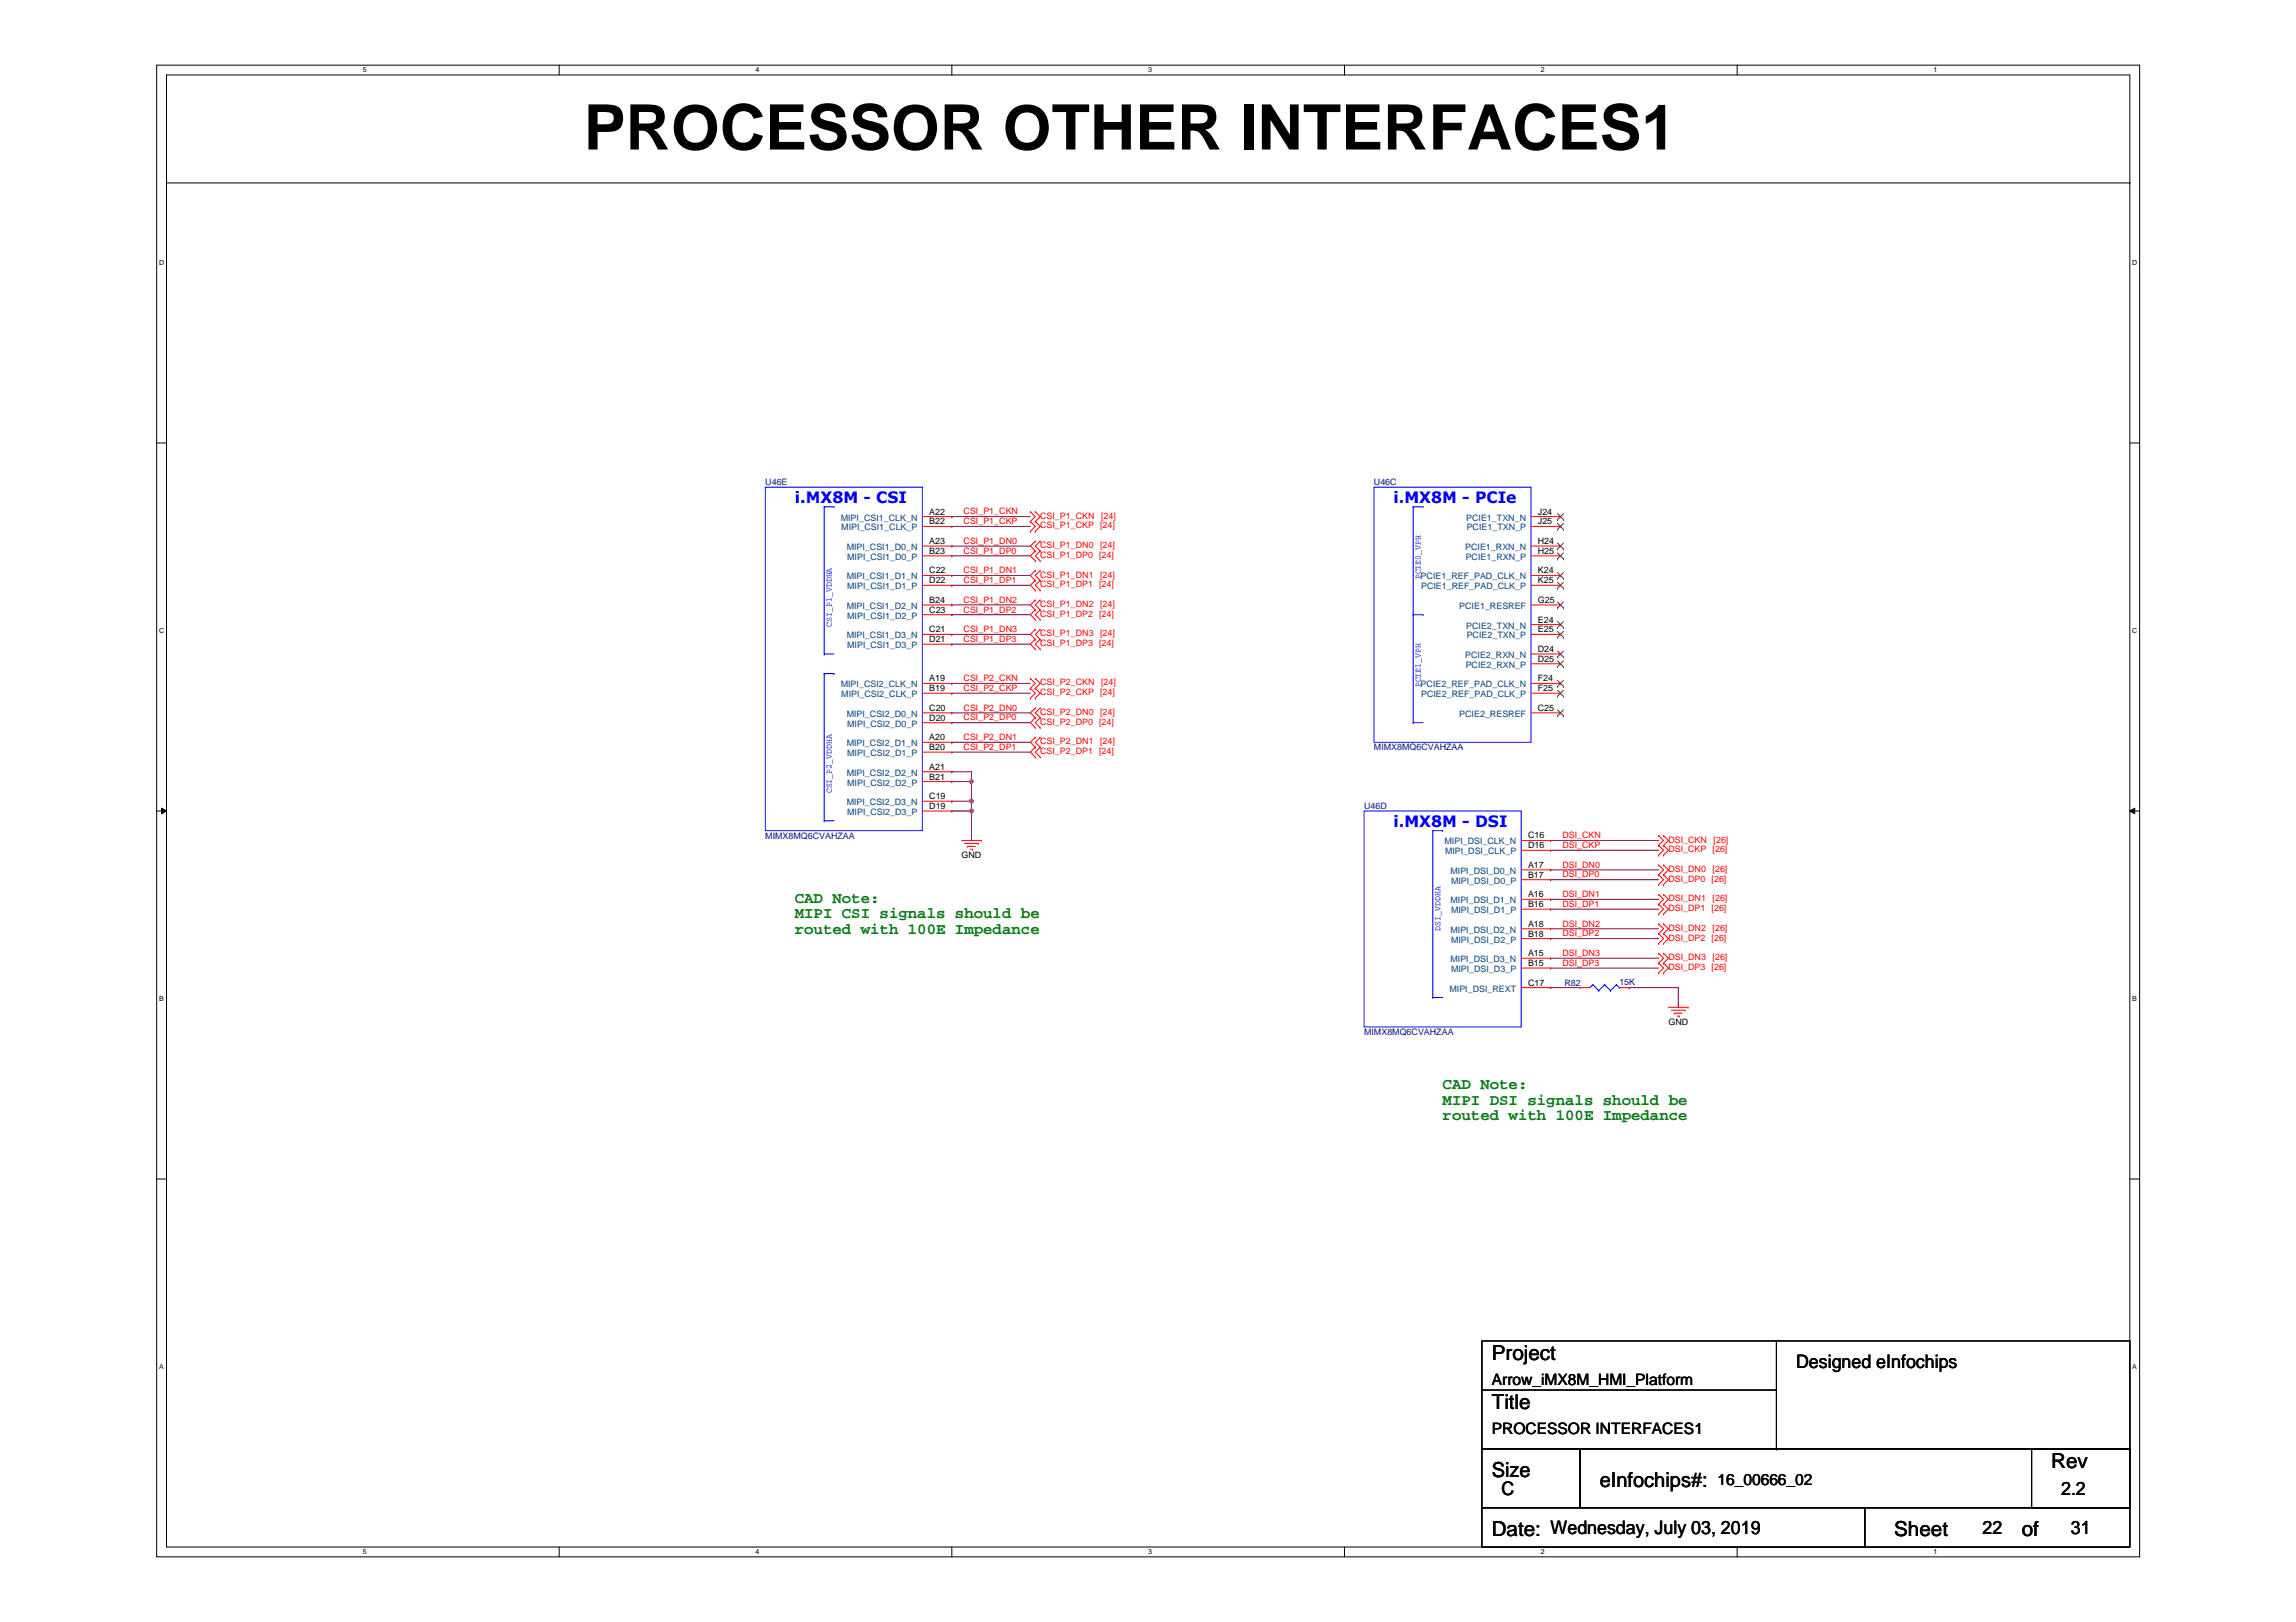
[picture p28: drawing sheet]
<svg xmlns="http://www.w3.org/2000/svg" width="297mm" height="210mm" viewBox="0 0 297 210" stroke-linecap="round" stroke-linejoin="round" font-family="sans-serif">
<defs><g id="words">
<text font-size="8.1" x="75.5" y="19.3">PROCESSOR OTHER INTERFACES1</text>
<g font-size="2.7">
<text x="193" y="175.9">Project</text>
<text x="193" y="182.3">Title</text>
<text x="193" y="191.2">Size</text>
<text x="265.4" y="189.9">Rev</text>
<text x="207" y="192.5">eInfochips#:</text>
<text x="193" y="198.8">Date: Wednesday, July 03, 2019</text>
<text x="245.1" y="198.8">Sheet</text>
<text x="261.6" y="198.8">of</text>
</g>
<g font-size="2.4">
<text x="232.4" y="177">Designed eInfochips</text>
<text x="194.3" y="193.5">C</text>
<text x="266.6" y="193.5">2.2</text>
<text x="256.5" y="198.6">22</text>
<text x="267.9" y="198.6">31</text>
</g>
<g font-size="2" fill="#00f">
<text x="102.8" y="65.1">i.MX8M - CSI</text>
<text x="180.3" y="65.1">i.MX8M - PCIe</text>
<text x="180.3" y="107">i.MX8M - DSI</text>
</g>
<g font-size="2" fill="#008000">
<text x="102.8" y="116.8">CAD Note:</text>
<text x="102.8" y="118.8">MIPI CSI signals should be</text>
<text x="102.8" y="120.9">routed with 100E Impedance</text>
<text x="186.6" y="140.9">CAD Note:</text>
<text x="186.6" y="143">MIPI DSI signals should be</text>
<text x="186.6" y="145">routed with 100E Impedance</text>
</g>
<g font-size="2">
<text x="193" y="179.2">Arrow_iMX8M_HMI_Platform</text>
<text x="193" y="185.5">PROCESSOR INTERFACES1</text>
<text x="222.2" y="192.1">16_00666_02</text>
</g>
<g font-size="1.1" fill="#000080">
<text x="99" y="62.8">U46E</text>
<text x="177.8" y="62.8">U46C</text>
<text x="177.8" y="97.1">MIMX8MQ6CVAHZAA</text>
<text x="176.5" y="104.7">U46D</text>
<text x="99" y="108.5">MIMX8MQ6CVAHZAA</text>
<text x="202.4" y="127.6">R82</text>
<text x="209.5" y="127.4">15K</text>
<text x="176.5" y="133.9">MIMX8MQ6CVAHZAA</text>
</g>
<g font-size="1.1" fill="#004080">
<text x="108.8" y="67.4">MIPI_CSI1_CLK_N</text>
<text x="108.8" y="68.6">MIPI_CSI1_CLK_P</text>
<text x="109.5" y="71.2">MIPI_CSI1_D0_N</text>
<text x="189.6" y="71.2">PCIE1_RXN_N</text>
<text x="189.7" y="67.4">PCIE1_TXN_N</text>
<text x="189.8" y="68.6">PCIE1_TXN_P</text>
<text x="109.5" y="75">MIPI_CSI1_D1_N</text>
<text x="109.6" y="72.4">MIPI_CSI1_D0_P</text>
<text x="109.6" y="76.3">MIPI_CSI1_D1_P</text>
<text x="183.8" y="75">PCIE1_REF_PAD_CLK_N</text>
<text x="183.9" y="76.3">PCIE1_REF_PAD_CLK_P</text>
<text x="189.6" y="72.4">PCIE1_RXN_P</text>
<text x="109.5" y="82.6">MIPI_CSI1_D3_N</text>
<text x="109.5" y="78.8">MIPI_CSI1_D2_N</text>
<text x="109.6" y="83.9">MIPI_CSI1_D3_P</text>
<text x="109.6" y="80.1">MIPI_CSI1_D2_P</text>
<text x="188.8" y="78.8">PCIE1_RESREF</text>
<text x="189.7" y="81.3">PCIE2_TXN_N</text>
<text x="189.8" y="82.6">PCIE2_TXN_P</text>
<text x="108.8" y="89">MIPI_CSI2_CLK_N</text>
<text x="183.8" y="89">PCIE2_REF_PAD_CLK_N</text>
<text x="189.6" y="85.1">PCIE2_RXN_N</text>
<text x="189.6" y="86.4">PCIE2_RXN_P</text>
<text x="108.8" y="90.2">MIPI_CSI2_CLK_P</text>
<text x="109.5" y="92.8">MIPI_CSI2_D0_N</text>
<text x="109.6" y="94">MIPI_CSI2_D0_P</text>
<text x="183.9" y="90.2">PCIE2_REF_PAD_CLK_P</text>
<text x="188.8" y="92.8">PCIE2_RESREF</text>
<text x="109.5" y="100.4">MIPI_CSI2_D2_N</text>
<text x="109.5" y="96.6">MIPI_CSI2_D1_N</text>
<text x="109.6" y="101.7">MIPI_CSI2_D2_P</text>
<text x="109.6" y="97.8">MIPI_CSI2_D1_P</text>
<text x="109.5" y="104.2">MIPI_CSI2_D3_N</text>
<text x="109.6" y="105.5">MIPI_CSI2_D3_P</text>
<text x="186.9" y="109.3">MIPI_DSI_CLK_N</text>
<text x="187" y="110.5">MIPI_DSI_CLK_P</text>
<text x="187.7" y="113.1">MIPI_DSI_D0_N</text>
<text x="187.7" y="116.9">MIPI_DSI_D1_N</text>
<text x="187.7" y="114.4">MIPI_DSI_D0_P</text>
<text x="187.7" y="118.2">MIPI_DSI_D1_P</text>
<text x="187.7" y="120.7">MIPI_DSI_D2_N</text>
<text x="187.7" y="124.5">MIPI_DSI_D3_N</text>
<text x="187.7" y="122">MIPI_DSI_D2_P</text>
<text x="187.7" y="125.8">MIPI_DSI_D3_P</text>
<text x="187.5" y="128.3">MIPI_DSI_REXT</text>
</g>
<g font-size="1.1">
<text x="120.2" y="67.9">B22</text>
<text x="120.2" y="66.6">A22</text>
<text x="120.2" y="71.7">B23</text>
<text x="120.2" y="70.4">A23</text>
<text x="199" y="67.9">J25</text>
<text x="199" y="66.6">J24</text>
<text x="199" y="71.7">H25</text>
<text x="199" y="70.4">H24</text>
<text x="120.2" y="75.5">D22</text>
<text x="120.2" y="74.2">C22</text>
<text x="199" y="74.2">K24</text>
<text x="199" y="75.5">K25</text>
<text x="120.2" y="83.1">D21</text>
<text x="120.2" y="81.8">C21</text>
<text x="120.2" y="79.3">C23</text>
<text x="120.2" y="78">B24</text>
<text x="199" y="78">G25</text>
<text x="199" y="81.8">E25</text>
<text x="199" y="80.6">E24</text>
<text x="120.2" y="89.5">B19</text>
<text x="120.2" y="88.2">A19</text>
<text x="199" y="88.2">F24</text>
<text x="199" y="89.5">F25</text>
<text x="199" y="85.6">D25</text>
<text x="199" y="84.4">D24</text>
<text x="120.2" y="93.3">D20</text>
<text x="120.2" y="92">C20</text>
<text x="120.2" y="95.8">A20</text>
<text x="199" y="92">C25</text>
<text x="120.2" y="100.9">B21</text>
<text x="120.2" y="97.1">B20</text>
<text x="120.2" y="99.6">A21</text>
<text x="120.2" y="104.7">D19</text>
<text x="120.2" y="103.4">C19</text>
<text x="124.4" y="111.1">GND</text>
<text x="197.7" y="109.8">D16</text>
<text x="197.7" y="108.5">C16</text>
<text x="197.7" y="113.6">B17</text>
<text x="197.7" y="112.3">A17</text>
<text x="197.7" y="117.4">B16</text>
<text x="197.7" y="119.9">A18</text>
<text x="197.7" y="116.1">A16</text>
<text x="197.7" y="121.2">B18</text>
<text x="197.7" y="125">B15</text>
<text x="197.7" y="123.7">A15</text>
<text x="197.7" y="127.6">C17</text>
<text x="215.8" y="132.7">GND</text>
</g>
<g font-size="1.1" fill="#f00">
<text x="124.7" y="66.6">CSI_P1_CKN</text>
<text x="124.7" y="67.8">CSI_P1_CKP</text>
<text x="124.7" y="70.4">CSI_P1_DN0</text>
<text x="124.7" y="71.6">CSI_P1_DP0</text>
<text x="134.6" y="67.1">CSI_P1_CKN</text>
<text x="134.6" y="68.4">CSI_P1_CKP [24]</text>
<text x="134.6" y="70.9">CSI_P1_DN0</text>
<text x="142.3" y="70.9">[24]</text>
<text x="142.4" y="67.1">[24]</text>
<text x="124.7" y="74.2">CSI_P1_DN1</text>
<text x="124.7" y="75.5">CSI_P1_DP1</text>
<text x="124.7" y="78">CSI_P1_DN2</text>
<text x="134.6" y="72.2">CSI_P1_DP0 [24]</text>
<text x="134.6" y="74.7">CSI_P1_DN1</text>
<text x="134.6" y="76">CSI_P1_DP1 [24]</text>
<text x="142.3" y="74.7">[24]</text>
<text x="124.7" y="79.3">CSI_P1_DP2</text>
<text x="124.7" y="81.8">CSI_P1_DN3</text>
<text x="124.7" y="83.1">CSI_P1_DP3</text>
<text x="134.6" y="78.5">CSI_P1_DN2</text>
<text x="134.6" y="79.8">CSI_P1_DP2 [24]</text>
<text x="134.6" y="82.4">CSI_P1_DN3</text>
<text x="134.6" y="83.6">CSI_P1_DP3 [24]</text>
<text x="142.3" y="78.5">[24]</text>
<text x="142.3" y="82.4">[24]</text>
<text x="124.7" y="88.2">CSI_P2_CKN</text>
<text x="124.7" y="89.4">CSI_P2_CKP</text>
<text x="134.6" y="88.7">CSI_P2_CKN</text>
<text x="134.6" y="90">CSI_P2_CKP [24]</text>
<text x="142.4" y="88.7">[24]</text>
<text x="124.7" y="92">CSI_P2_DN0</text>
<text x="124.7" y="93.2">CSI_P2_DP0</text>
<text x="124.7" y="95.8">CSI_P2_DN1</text>
<text x="134.6" y="92.5">CSI_P2_DN0</text>
<text x="134.6" y="93.8">CSI_P2_DP0 [24]</text>
<text x="142.3" y="92.5">[24]</text>
<text x="124.7" y="97">CSI_P2_DP1</text>
<text x="134.6" y="96.3">CSI_P2_DN1</text>
<text x="134.6" y="97.6">CSI_P2_DP1 [24]</text>
<text x="142.3" y="96.3">[24]</text>
<text x="202.1" y="108.5">DSI_CKN</text>
<text x="202.1" y="109.7">DSI_CKP</text>
<text x="202.1" y="112.3">DSI_DN0</text>
<text x="202.1" y="113.6">DSI_DP0</text>
<text x="215.8" y="109">DSI_CKN</text>
<text x="215.8" y="110.3">DSI_CKP [26]</text>
<text x="215.8" y="112.8">DSI_DN0</text>
<text x="221.6" y="112.8">[26]</text>
<text x="221.7" y="109">[26]</text>
<text x="202.1" y="116.1">DSI_DN1</text>
<text x="202.1" y="117.4">DSI_DP1</text>
<text x="202.1" y="119.9">DSI_DN2</text>
<text x="215.8" y="114.1">DSI_DP0 [26]</text>
<text x="215.8" y="116.6">DSI_DN1</text>
<text x="215.8" y="117.9">DSI_DP1 [26]</text>
<text x="221.6" y="116.6">[26]</text>
<text x="202.1" y="121.2">DSI_DP2</text>
<text x="202.1" y="123.7">DSI_DN3</text>
<text x="202.1" y="125">DSI_DP3</text>
<text x="215.8" y="120.5">DSI_DN2</text>
<text x="215.8" y="121.7">DSI_DP2 [26]</text>
<text x="215.8" y="124.3">DSI_DN3</text>
<text x="215.8" y="125.5">DSI_DP3 [26]</text>
<text x="221.6" y="120.5">[26]</text>
<text x="221.6" y="124.3">[26]</text>
</g>
<g font-size="1.1" fill="#00f">
<text x="183.8" y="75" transform="rotate(-90 183.8 75)">PCIE0_VPH</text>
<text x="107.6" y="81.1" transform="rotate(-90 107.6 81.1)">CSI_P1_VDDHA</text>
<text x="183.8" y="89" transform="rotate(-90 183.8 89)">PCIE1_VPH</text>
<text x="107.6" y="102.7" transform="rotate(-90 107.6 102.7)">CSI_P2_VDDHA</text>
<text x="186.3" y="120.4" transform="rotate(-90 186.3 120.4)">DSI_VDDHA</text>
</g>
<g font-size=".9">
<text x="46.9" y="9.4">5</text>
<text x="97.7" y="9.4">4</text>
<text x="148.5" y="9.4">3</text>
<text x="199.3" y="9.4">2</text>
<text x="250.1" y="9.4">1</text>
<text x="20.6" y="34.3">D</text>
<text x="275.9" y="34.3">D</text>
<text x="20.6" y="82">C</text>
<text x="275.9" y="82">C</text>
<text x="20.6" y="129.6">B</text>
<text x="275.9" y="129.6">B</text>
<text x="20.6" y="177.2">A</text>
<text x="275.9" y="177.2">A</text>
<text x="46.9" y="201.1">5</text>
<text x="97.7" y="201.1">4</text>
<text x="148.5" y="201.1">3</text>
<text x="199.3" y="201.1">2</text>
<text x="250.1" y="201.1">1</text>
</g>
</g></defs>
<path d="M20.3 8.4h256.5v193.1h-256.5zM21.5 9.7h254v190.5h-254z" fill="none" stroke="#000" stroke-width=".13"/>
<g fill="#fff">
<path d="M46.9 8.6h.5v1h-.5z"/>
<path d="M46.9 200.3h.5v1h-.5z"/>
</g>
<path d="M72.3 8.4v1.3M72.3 200.2v1.3" fill="none" stroke="#000" stroke-width=".13"/>
<g fill="#fff">
<path d="M97.7 8.6h.5v1h-.5z"/>
<path d="M97.7 200.3h.5v1h-.5z"/>
</g>
<path d="M123.1 8.4v1.3M123.1 200.2v1.3" fill="none" stroke="#000" stroke-width=".13"/>
<g fill="#fff">
<path d="M148.5 8.6h.5v1h-.5z"/>
<path d="M148.5 200.3h.5v1h-.5z"/>
</g>
<path d="M173.9 8.4v1.3M173.9 200.2v1.3" fill="none" stroke="#000" stroke-width=".13"/>
<g fill="#fff">
<path d="M199.3 8.6h.5v1h-.5z"/>
<path d="M199.3 200.3h.5v1h-.5z"/>
</g>
<path d="M224.7 8.4v1.3M224.7 200.2v1.3" fill="none" stroke="#000" stroke-width=".13"/>
<g fill="#fff">
<path d="M250.1 8.6h.5v1h-.5z"/>
<path d="M250.1 200.3h.5v1h-.5z"/>
<path d="M20.6 33.5h.6v1h-.6z"/>
<path d="M275.9 33.5h.6v1h-.6z"/>
<path d="M20.6 81.1h.6v1.1h-.6z"/>
<path d="M275.9 81.1h.6v1.1h-.6z"/>
</g>
<path d="M20.3 57.3h1.2M275.5 57.3h1.3" fill="none" stroke="#000" stroke-width=".13"/>
<g fill="#fff">
<path d="M20.6 128.8h.6v1h-.6z"/>
<path d="M275.9 128.8h.6v1h-.6z"/>
</g>
<path d="M20.3 105h1.2M20.9 104.6l.6 .4-.6 .3zM275.5 105l.7-.4v.7zM275.5 105h1.3" fill="none" stroke="#000" stroke-width=".13"/>
<path d="M20.9 104.6l.6 .4-.6 .3zM275.5 105l.7-.4v.7z" fill="#000"/>
<g fill="#fff">
<path d="M20.6 176.4h.6v1h-.6z"/>
<path d="M275.8 176.4h.7v1h-.7z"/>
</g>
<g fill="none" stroke="#000" stroke-width=".13">
<path d="M21.5 23.7h254M275.5 23.7h.1M20.3 152.6h1.2M275.5 152.6h1.3M191.7 173.5h83.8v14h-83.8zM191.7 179.9h38.1M229.8 179.9h.1M229.8 173.5v14M191.7 187.5h12.7v7.6h-12.7zM191.7 195.1h49.6v5.1h-49.6zM204.4 187.5h71.1v7.6h-71.1zM229.8 187.5h.1"/>
<path d="M241.3 195.1h34.2v5.1h-34.2zM262.8 187.5h12.7v7.6h-12.7z"/>
</g>
<g fill="none" stroke="#f00" stroke-width=".13">
<path d="M119.3 68.1h3.8M119.3 66.9h3.8M119.3 79.6h3.8M119.3 71.9h3.8M119.3 75.7h3.8M119.3 78.3h3.8M119.3 70.7h3.8M119.3 74.5h3.8M123.1 68.1h.1M123.1 66.9h.1M123.1 79.6h.1M123.1 71.9h.1"/>
<path d="M123.1 75.7h.1M123.1 78.3h.1M123.1 70.7h.1M123.1 74.5h.1M133.3 66.2h.1M133.3 67.5h.1M133.3 68.8h.1M133.3 66.2l.6 .7-.6 .6M133.3 67.5l.6 .6-.6 .7M133.9 66.2h.1M133.9 67.5h.1M133.9 68.8h.1"/>
<path d="M133.9 70h.1M133.9 71.3h.1M133.9 72.6h.1M133.9 73.8h.1M133.9 75.1h.1M133.9 76.4h.1M133.9 77.6h.1M133.9 78.9h.1M133.9 66.2l.7 .7-.7 .6M133.9 67.5l.7 .6-.7 .7M133.9 70l-.6 .7 .6 .6M133.9 71.3l-.6 .6 .6 .7"/>
<path d="M133.9 73.8l-.6 .7 .6 .6M133.9 75.1l-.6 .6 .6 .7M133.9 77.6l-.6 .7 .6 .6M133.9 78.9l-.6 .7 .6 .6M134.6 71.3h.1M134.6 70h.1M134.6 72.6h.1M134.6 75.1h.1M134.6 73.8h.1M134.6 76.4h.1M134.6 78.9h.1M134.6 77.6h.1"/>
<path d="M134.6 70l-.7 .7 .7 .6M134.6 71.3l-.7 .6 .7 .7M134.6 73.8l-.7 .7 .7 .6M134.6 75.1l-.7 .6 .7 .7M134.6 77.6l-.7 .7 .7 .6M134.6 78.9l-.7 .7 .7 .6M198.1 68.1h3.8M198.1 66.9h3.8M198.1 71.9h3.8M198.1 75.7h3.8M198.1 78.3h3.8M198.1 70.7h3.8"/>
<path d="M198.1 74.5h3.8M201.9 74.5h.1M201.9 75.7h.1M201.9 68.1h.1M201.9 66.9h.1M201.9 71.9h.1M201.9 70.7h.1M201.9 78.3h.1M119.3 83.4h3.8M119.3 93.5h3.8M119.3 89.7h3.8M119.3 82.1h3.8"/>
<path d="M119.3 92.3h3.8M119.3 88.4h3.8M119.3 97.3h3.8M119.3 99.9h3.8M119.3 96.1h3.8M123.1 83.4h.1M123.1 93.5h.1M123.1 89.7h.1M123.1 82.1h.1M123.1 92.3h.1M123.1 88.4h.1M123.1 97.3h.1"/>
<path d="M123.1 99.9h.1M123.1 96.1h.1M133.3 87.8h.1M133.3 89.1h.1M133.3 90.3h.1M133.3 87.8l.6 .6-.6 .7M133.3 89.1l.6 .6-.6 .6M133.9 80.2h.1M133.9 81.5h.1M133.9 82.7h.1M133.9 84h.1M133.9 87.8h.1"/>
<path d="M133.9 89.1h.1M133.9 90.3h.1M133.9 91.6h.1M133.9 92.9h.1M133.9 94.2h.1M133.9 95.4h.1M133.9 96.7h.1M133.9 98h.1M133.9 81.5l-.6 .6 .6 .6M133.9 82.7l-.6 .7 .6 .6M133.9 87.8l.7 .6-.7 .7M133.9 89.1l.7 .6-.7 .6"/>
<path d="M133.9 91.6l-.6 .7 .6 .6M133.9 92.9l-.6 .6 .6 .7M133.9 95.4l-.6 .7 .6 .6M133.9 96.7l-.6 .6 .6 .7M134.6 80.2h.1M134.6 82.7h.1M134.6 81.5h.1M134.6 84h.1M134.6 92.9h.1M134.6 91.6h.1M134.6 94.2h.1M134.6 96.7h.1"/>
<path d="M134.6 95.4h.1M134.6 98h.1M134.6 81.5l-.7 .6 .7 .6M134.6 82.7l-.7 .7 .7 .6M134.6 91.6l-.7 .7 .7 .6M134.6 92.9l-.7 .6 .7 .7M134.6 95.4l-.7 .7 .7 .6M134.6 96.7l-.7 .6 .7 .7M198.1 89.7h3.8M198.1 82.1h3.8M198.1 92.3h3.8M198.1 88.4h3.8"/>
<path d="M198.1 80.8h3.8M198.1 85.9h3.8M198.1 84.6h3.8M201.9 88.4h.1M201.9 89.7h.1M201.9 82.1h.1M201.9 80.8h.1M201.9 85.9h.1M201.9 84.6h.1M201.9 92.3h.1M119.3 101.1h3.8M119.3 105h3.8"/>
<path d="M119.3 103.7h3.8M123.1 101.1h.1M123.1 105h.1M123.1 103.7h.1M124.4 108.8h2.5M124.8 109.1h1.8M125.2 109.5h.1M125.2 109.5h1M125.6 109.9h.2M125.8 109.9h.1M126.6 109.1h.1M126.9 108.8h.1"/>
<path d="M196.8 108.8h3.8M196.8 110h3.8M196.8 113.8h3.8M196.8 117.7h3.8M196.8 112.6h3.8M196.8 116.4h3.8M200.6 110h.1M200.6 108.8h.1M200.6 113.8h.1M200.6 117.7h.1M200.6 112.6h.1M200.6 116.4h.1"/>
<path d="M214.6 108.1h.1M214.6 109.4h.1M214.6 110.7h.1M214.6 111.9h.1M214.6 113.2h.1M214.6 114.5h.1M214.6 115.7h.1M214.6 117h.1M214.6 118.3h.1M214.6 119.6h.1M214.6 108.1l.6 .7-.6 .6M214.6 109.4l.6 .6-.6 .7"/>
<path d="M214.6 111.9l.6 .7-.6 .6M214.6 113.2l.6 .6-.6 .7M214.6 115.7l.6 .7-.6 .6M214.6 117l.6 .7-.6 .6M214.6 119.6l.6 .6-.6 .6M215.2 108.1h.1M215.2 109.4h.1M215.2 110.7h.1M215.2 111.9h.1M215.2 113.2h.1M215.2 114.5h.1M215.2 115.7h.1"/>
<path d="M215.2 117h.1M215.2 118.3h.1M215.2 119.6h.1M215.2 108.1l.6 .7-.6 .6M215.2 109.4l.6 .6-.6 .7M215.2 111.9l.6 .7-.6 .6M215.2 113.2l.6 .6-.6 .7M215.2 115.7l.6 .7-.6 .6M215.2 117l.6 .7-.6 .6M215.2 119.6l.6 .6-.6 .6M196.8 127.8h3.8M196.8 121.5h3.8"/>
<path d="M196.8 125.3h3.8M196.8 120.2h3.8M196.8 124h3.8M200.6 127.8h.1M200.6 121.5h.1M200.6 125.3h.1M200.6 120.2h.1M200.6 124h.1M204.4 127.8h.1M204.4 127.8h1.3M209.5 127.8h1.3M210.8 127.8h.1"/>
<path d="M214.6 120.8h.1M214.6 122.1h.1M214.6 123.4h.1M214.6 124.6h.1M214.6 125.9h.1M214.6 120.8l.6 .7-.6 .6M214.6 123.4l.6 .6-.6 .6M214.6 124.6l.6 .7-.6 .6M215.2 120.8h.1M215.2 122.1h.1M215.2 123.4h.1M215.2 124.6h.1"/>
<path d="M215.2 125.9h.1M215.2 120.8l.6 .7-.6 .6M215.2 123.4l.6 .6-.6 .6M215.2 124.6l.6 .7-.6 .6M215.8 130.4h2.6M216.2 130.7h1.8M216.6 131.1h.1M216.6 131.1h1M217 131.5h.2M217.2 131.5h.1M218 130.7h.1M218.4 130.4h.1"/>
</g>
<g fill="none" stroke="#00f" stroke-width=".13">
<path d="M99 63h20.3v44.5h-20.3zM106.6 65.6h.1M106.6 65.6v19M106.6 65.6h1.3M107.9 65.6h.1M177.8 63h20.3v33.1h-20.3zM182.8 79.6h.1M182.8 65.6h.1M182.8 65.6h1.3M182.8 79.6h1.3M182.8 65.6v27.9M184.1 79.6h.1"/>
<path d="M184.1 65.6h.1M106.6 87.2h.1M106.6 84.6h.1M106.6 87.2v19M106.6 84.6h1.3M106.6 87.2h1.3M107.9 87.2h.1M182.8 93.5h.1M182.8 93.5h1.3M106.6 106.2h.1M106.6 106.2h1.3M176.5 105h20.3v27.9h-20.3z"/>
<path d="M185.4 107.5h.1M185.4 107.5v21.6M185.4 107.5h1.2M186.6 107.5h.1M185.4 129.1h.1M185.4 129.1h1.2M206.1 127.4h.1M206.1 127.4l-.4 .4M206.1 127.4l.7 .8M206.8 128.2h.1M207.6 127.4h.1M207.6 127.4l-.8 .8"/>
<path d="M207.6 127.4l.8 .8M208.4 128.2h.1M209.1 127.4h.1M209.1 127.4l-.7 .8M209.1 127.4l.4 .4M209.5 127.8h.1"/>
</g>
<g fill="none" stroke="#804000" stroke-width=".13">
<path d="M201.5 74.9h.1M201.5 76.1h.1M201.5 68.5h.1M201.5 67.2h.1M201.5 72.3h.1M201.5 71.1h.1M201.5 78.7h.1M201.5 74.1l.8 .8M201.5 75.4l.8 .7M201.5 67.7l.8 .8M201.5 66.5l.8 .7M201.5 71.6l.8 .7"/>
<path d="M201.5 70.3l.8 .8M201.5 77.9l.8 .8M202.3 74.1l-.8 .8M202.3 75.4l-.8 .7M202.3 67.7l-.8 .8M202.3 66.5l-.8 .7M202.3 71.6l-.8 .7M202.3 70.3l-.8 .8M202.3 77.9l-.8 .8M202.3 74.9h.1M202.3 76.1h.1M202.3 68.5h.1"/>
<path d="M202.3 67.2h.1M202.3 72.3h.1M202.3 71.1h.1M202.3 78.7h.1M201.5 88.8h.1M201.5 90.1h.1M201.5 82.5h.1M201.5 81.2h.1M201.5 86.3h.1M201.5 85h.1M201.5 92.6h.1M201.5 88.1l.8 .7"/>
<path d="M201.5 89.3l.8 .8M201.5 81.7l.8 .8M201.5 80.4l.8 .8M201.5 85.5l.8 .8M201.5 84.3l.8 .7M201.5 91.9l.8 .7M202.3 88.1l-.8 .7M202.3 89.3l-.8 .8M202.3 81.7l-.8 .8M202.3 80.4l-.8 .8M202.3 85.5l-.8 .8M202.3 84.3l-.8 .7"/>
<path d="M202.3 91.9l-.8 .7M202.3 88.8h.1M202.3 90.1h.1M202.3 82.5h.1M202.3 81.2h.1M202.3 86.3h.1M202.3 85h.1M202.3 92.6h.1"/>
</g>
<g fill="none" stroke="#800040" stroke-width=".13">
<path d="M123.1 66.9h.1M123.1 68.1h.1M123.1 70.7h.1M123.1 71.9h.1M123.1 74.5h.1M123.1 75.7h.1M123.1 78.3h.1M123.1 79.6h.1M123.1 66.9h10.2M123.1 68.1h10.2M123.1 70.7h10.2M123.1 71.9h10.2"/>
<path d="M123.1 74.5h10.2M123.1 75.7h10.2M123.1 78.3h10.2M123.1 79.6h10.2M123.1 82.1h.1M123.1 83.4h.1M123.1 88.4h.1M123.1 89.7h.1M123.1 92.3h.1M123.1 93.5h.1M123.1 96.1h.1M123.1 97.3h.1"/>
<path d="M123.1 82.1h10.2M123.1 83.4h10.2M123.1 88.4h10.2M123.1 89.7h10.2M123.1 92.3h10.2M123.1 93.5h10.2M123.1 96.1h10.2M123.1 97.3h10.2M125.7 99.9h.1M125.7 99.9v1.2M200.6 108.8h.1M200.6 110h.1"/>
<path d="M200.6 112.6h.1M200.6 113.8h.1M200.6 116.4h.1M200.6 117.7h.1M200.6 108.8h14M200.6 110h14M200.6 112.6h14M200.6 113.8h14M200.6 116.4h14M200.6 117.7h14M200.6 120.2h.1M200.6 121.5h.1"/>
<path d="M200.6 124h.1M200.6 125.3h.1M200.6 127.8h.1M200.6 120.2h14M200.6 121.5h14M200.6 124h14M200.6 125.3h14M200.6 127.8h3.8M210.8 127.8h.1M210.8 127.8h6.3M217.1 127.8h.1M217.1 127.8v2.6"/>
</g>
<circle cx="125.7" cy="101.1" r=".25" fill="#f0f"/>
<circle cx="125.7" cy="101.1" r=".25" fill="none" stroke="#f0f" stroke-width=".13"/>
<path d="M123.1 99.9h.1M123.1 99.9h2.6M123.1 101.1h.1M123.1 103.7h.1M123.1 101.1h2.6M123.1 103.7h2.6" fill="none" stroke="#800040" stroke-width=".13"/>
<circle cx="125.7" cy="103.7" r=".25" fill="#f0f"/>
<circle cx="125.7" cy="103.7" r=".25" fill="none" stroke="#f0f" stroke-width=".13"/>
<path d="M123.1 105h.1M123.1 105h2.6M125.7 101.1h.1M125.7 103.7h.1M125.7 105h.1M125.7 101.1v7.7" fill="none" stroke="#800040" stroke-width=".13"/>
<circle cx="125.7" cy="104.9" r=".25" fill="#f0f"/>
<circle cx="125.7" cy="104.9" r=".25" fill="none" stroke="#f0f" stroke-width=".13"/>
<circle cx="125.7" cy="101.1" r=".25" fill="#f0f"/>
<circle cx="125.7" cy="101.1" r=".25" fill="none" stroke="#f0f" stroke-width=".13"/>
<circle cx="125.7" cy="103.7" r=".25" fill="#f0f"/>
<circle cx="125.7" cy="103.7" r=".25" fill="none" stroke="#f0f" stroke-width=".13"/>
<circle cx="125.7" cy="104.9" r=".25" fill="#f0f"/>
<circle cx="125.7" cy="104.9" r=".25" fill="none" stroke="#f0f" stroke-width=".13"/>
<use href="#words"/>
</svg>
